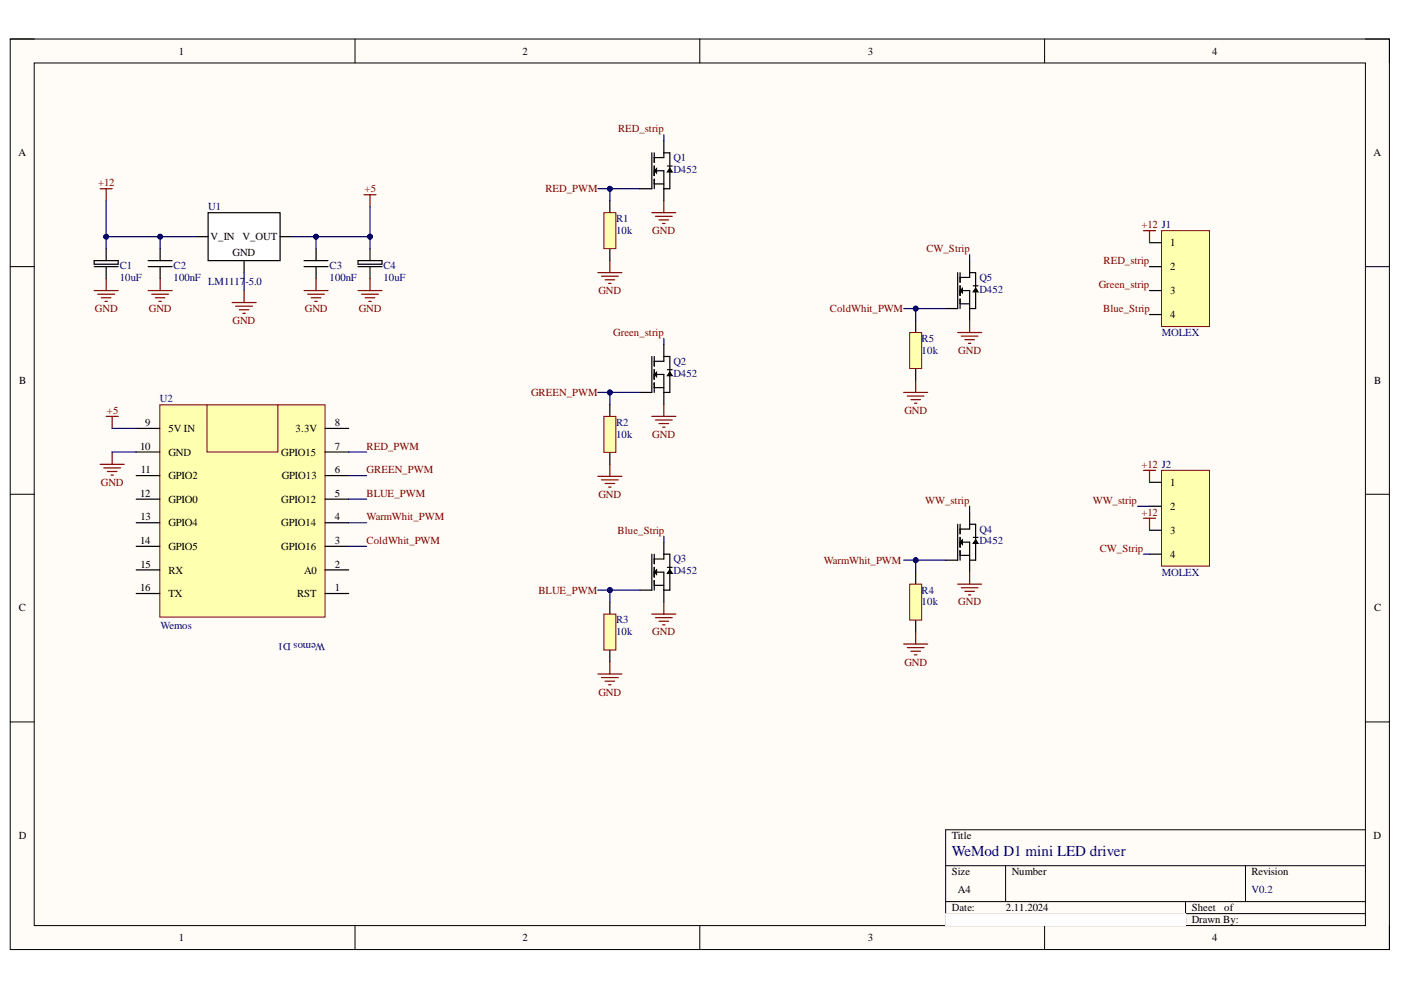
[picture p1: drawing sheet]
<svg xmlns="http://www.w3.org/2000/svg" width="297mm" height="210mm" viewBox="0 0 297 210" stroke-linecap="round" stroke-linejoin="round" font-family="sans-serif">
<defs><g id="words">
<text font-size="3.2" fill="#000080" x="201.8" y="181.5">WeMod D1 mini LED driver</text>
<g font-size="2.3">
<text x="37.9" y="11.6">1</text>
<text x="110.8" y="11.6">2</text>
<text x="184" y="11.6">3</text>
<text x="257" y="11.6">4</text>
<text x="3.9" y="33.1">A</text>
<text x="291.2" y="33.1">A</text>
<text x="44.7" y="51">V_IN</text>
<text x="51.4" y="51">V_OUT</text>
<text x="248.1" y="52.2">1</text>
<text x="49.3" y="54.3">GND</text>
<text x="248.1" y="57.3">2</text>
<text x="248.1" y="62.4">3</text>
<text x="248.1" y="67.4">4</text>
<text x="4.1" y="81.4">B</text>
<text x="291.3" y="81.4">B</text>
<text x="29.7" y="95.3">10</text>
<text x="30.8" y="90.3">9</text>
<text x="35.7" y="91.6">5V IN</text>
<text x="62.7" y="91.6">3.3V</text>
<text x="71" y="95.3">7</text>
<text x="71" y="90.3">8</text>
<text x="29.9" y="100.3">11</text>
<text x="35.7" y="96.6">GND</text>
<text x="35.7" y="101.6">GPIO2</text>
<text x="59.6" y="96.6">GPIO15</text>
<text x="59.7" y="101.6">GPIO13</text>
<text x="71" y="100.3">6</text>
<text x="29.7" y="105.3">12</text>
<text x="35.7" y="106.6">GPIO0</text>
<text x="59.6" y="106.6">GPIO12</text>
<text x="71" y="105.3">5</text>
<text x="248.1" y="103">1</text>
<text x="29.8" y="110.3">13</text>
<text x="35.7" y="111.6">GPIO4</text>
<text x="59.6" y="111.6">GPIO14</text>
<text x="71" y="110.3">4</text>
<text x="248.1" y="113.2">3</text>
<text x="248.1" y="108.1">2</text>
<text x="29.7" y="115.3">14</text>
<text x="35.7" y="116.5">GPIO5</text>
<text x="59.6" y="116.5">GPIO16</text>
<text x="71" y="115.3">3</text>
<text x="248.1" y="118.2">4</text>
<text x="29.7" y="125.3">16</text>
<text x="29.8" y="120.3">15</text>
<text x="35.7" y="121.6">RX</text>
<text x="64.5" y="121.6">A0</text>
<text x="71" y="125.3">1</text>
<text x="71" y="120.3">2</text>
<text x="4" y="129.6">C</text>
<text x="35.7" y="126.6">TX</text>
<text x="63" y="126.6">RST</text>
<text x="291.3" y="129.6">C</text>
<text x="4" y="177.9">D</text>
<text x="201.8" y="177.9">Title</text>
<text x="291.2" y="177.9">D</text>
<text x="201.8" y="185.6">Size</text>
<text x="214.5" y="185.6">Number</text>
<text x="265.4" y="185.6">Revision</text>
<text x="203.1" y="189.4">A4</text>
<text x="201.8" y="193.2">Date:</text>
<text x="213.2" y="193.2">2.11.2024</text>
<text x="213.2" y="195.7">F:\Projekty\..\WiFi-LED-rec-SCH.SchDoc</text>
<text x="252.7" y="193.2">Sheet</text>
<text x="252.7" y="195.7">Drawn By:</text>
<text x="259.6" y="193.2">of</text>
<text x="37.9" y="199.5">1</text>
<text x="110.8" y="199.5">2</text>
<text x="184" y="199.5">3</text>
<text x="257" y="199.5">4</text>
</g>
<g font-size="2.3" fill="#800000">
<text x="131" y="28.1">RED_strip</text>
<text x="20.8" y="39.5">+12</text>
<text x="77.3" y="40.7">+5</text>
<text x="115.6" y="40.7">RED_PWM</text>
<text x="138.3" y="49.7">GND</text>
<text x="196.4" y="53.5">CW_Strip</text>
<text x="242" y="48.3">+12 J1</text>
<text x="234" y="56">RED_strip</text>
<text x="126.9" y="62.4">GND</text>
<text x="233" y="61.1">Green_strip</text>
<text x="20.1" y="66.2">GND</text>
<text x="31.6" y="66.2">GND</text>
<text x="49.3" y="68.7">GND</text>
<text x="64.6" y="66.2">GND</text>
<text x="76" y="66.2">GND</text>
<text x="130" y="71.2">Green_strip</text>
<text x="175.9" y="66.2">ColdWhit_PWM</text>
<text x="233.9" y="66.2">Blue_Strip</text>
<text x="203.2" y="75">GND</text>
<text x="112.6" y="83.9">GREEN_PWM</text>
<text x="22.7" y="87.7">+5</text>
<text x="191.8" y="87.7">GND</text>
<text x="77.7" y="95.3">RED_PWM</text>
<text x="138.3" y="92.9">GND</text>
<text x="77.7" y="100.3">GREEN_PWM</text>
<text x="242" y="99.2">+12 J2</text>
<text x="21.4" y="103">GND</text>
<text x="77.7" y="105.3">BLUE_PWM</text>
<text x="126.9" y="105.6">GND</text>
<text x="196.2" y="106.8">WW_strip</text>
<text x="231.7" y="106.8">WW_strip</text>
<text x="77.7" y="110.3">WarmWhit_PWM</text>
<text x="130.9" y="113.2">Blue_Strip</text>
<text x="242" y="109.4">+12</text>
<text x="77.7" y="115.3">ColdWhit_PWM</text>
<text x="174.7" y="119.5">WarmWhit_PWM</text>
<text x="233.2" y="117">CW_Strip</text>
<text x="114.2" y="125.8">BLUE_PWM</text>
<text x="203.2" y="128.4">GND</text>
<text x="138.3" y="134.7">GND</text>
<text x="191.8" y="141.1">GND</text>
<text x="126.9" y="147.5">GND</text>
</g>
<g font-size="2.3" fill="#000080">
<text x="142.8" y="34.1">Q1</text>
<text x="142.8" y="36.7">D452</text>
<text x="44.2" y="44.5">U1</text>
<text x="130.6" y="47.1">R1</text>
<text x="130.6" y="49.7">10k</text>
<text x="25.4" y="59.6">10uF</text>
<text x="25.4" y="57">C1</text>
<text x="36.8" y="59.6">100nF</text>
<text x="36.8" y="57">C2</text>
<text x="69.9" y="59.6">100nF</text>
<text x="69.9" y="57">C3</text>
<text x="81.3" y="59.6">10uF</text>
<text x="81.3" y="57">C4</text>
<text x="207.7" y="59.6">Q5</text>
<text x="44.2" y="60.3">LM1117</text>
<text x="52" y="60.3">-5.0</text>
<text x="207.7" y="62.1">D452</text>
<text x="246.3" y="71.2">MOLEX</text>
<text x="142.8" y="77.3">Q2</text>
<text x="195.4" y="72.5">R5</text>
<text x="195.4" y="75">10k</text>
<text x="142.8" y="79.9">D452</text>
<text x="33.9" y="85.3">U2</text>
<text x="130.6" y="90.3">R2</text>
<text x="130.6" y="92.9">10k</text>
<text x="207.7" y="112.9">Q4</text>
<text x="142.8" y="119.2">Q3</text>
<text x="207.7" y="115.4">D452</text>
<text x="142.8" y="121.8">D452</text>
<text x="195.4" y="125.8">R4</text>
<text x="246.3" y="122">MOLEX</text>
<text x="195.4" y="128.4">10k</text>
<text x="34" y="133.4">Wemos</text>
<text x="68.9" y="136.3" transform="rotate(-180 68.9 136.3)">Wemos D1</text>
<text x="130.6" y="132.2">R3</text>
<text x="130.6" y="134.7">10k</text>
<text x="265.4" y="189.4">V0.2</text>
</g>
</g></defs>
<path d="M2.2 8.3h292.4v193h-292.4z" fill-rule="evenodd" fill="#fffcf8"/>
<path d="M2.2 8.3h292.4v193h-292.4z" fill="none" stroke="#000" stroke-width=".21"/>
<path d="M7.3 13.4h282.2v182.8h-282.2z" fill-rule="evenodd" fill="#fffcf8"/>
<g fill="none" stroke="#000" stroke-width=".21">
<path d="M2.2 8.3h5.1M7.3 13.4h282.2v182.8h-282.2zM75.3 8.3v5M148.4 8.3v5M221.5 8.3v5.1M289.5 8.3h5.1v5.1M2.2 56.5h5.1M289.5 56.5h5.1M2.2 104.8h5.1M289.5 104.8h5.1M2.2 153.1h5.1M289.5 153.1h5.1"/>
<path d="M289.5 175.9h-89v20.3M75.3 196.2v5.1M148.4 196.2v5.1M200.5 183.5h89M200.5 191.2h89M200.5 193.7h89M213.2 183.5v7.7M221.5 196.2v5.1M251.4 191.2v5M264.1 183.5v7.7M294.6 196.2v5.1"/>
</g>
<path d="M33.9 85.8h35v45h-35z" fill-rule="evenodd" fill="#ffffb0"/>
<path d="M33.9 85.8h35v45h-35z" fill="none" stroke="#800000" stroke-width=".21"/>
<g fill="none" stroke="#000" stroke-width=".25">
<path d="M28.9 95.8h5M28.9 90.8h5M68.9 95.8h5M68.9 90.8h5M28.9 115.8h5M28.9 110.8h5M28.9 105.8h5M28.9 100.8h5M68.9 115.8h5M68.9 110.8h5M68.9 105.8h5M68.9 100.8h5"/>
<path d="M28.9 125.8h5M28.9 120.8h5M68.9 125.8h5M68.9 120.8h5"/>
</g>
<path d="M43.9 85.8h15v10h-15z" fill-rule="evenodd" fill="#ffffb0"/>
<path d="M43.9 85.8h15v10h-15z" fill="none" stroke="#800000" stroke-width=".21"/>
<path d="M138.2 32.4v7.6h-2.5M138.7 32.4v2M138.7 35.2v2M138.7 38v2M138.7 39h2M138.7 36.2h2v6.4M140.7 32.4h1.3v7.6h-1.3M140.7 29.9v3.5h-2M141.5 35.2h1M142 35.7l.5 .8h-1zM129.3 42.6v2.5M129.3 52.7v2.6" fill="none" stroke="#000" stroke-width=".25"/>
<path d="M138.7 36.2l.5-.5v1zM142 35.7l.5 .8h-1z" fill="#000"/>
<path d="M138.7 36.2l.5-.5v1z" fill="none" stroke="#000" stroke-width=".21"/>
<path d="M128 45.1h2.6v7.6h-2.6z" fill-rule="evenodd" fill="#ffffb0"/>
<path d="M128 45.1h2.6v7.6h-2.6z" fill="none" stroke="#800000" stroke-width=".21"/>
<path d="M138.2 75.6v7.6h-2.5M138.7 75.6v2M138.7 78.4v2M138.7 79.4h2v6.3M140.7 75.6h1.3v7.6h-1.3M140.7 73v3.6h-2M141.5 78.4h1M142 78.9l.5 .7h-1zM129.3 85.7v2.6M129.3 95.9v2.5M138.7 81.2v2M138.7 82.2h2" fill="none" stroke="#000" stroke-width=".25"/>
<path d="M138.7 79.4l.5-.5v1zM142 78.9l.5 .7h-1z" fill="#000"/>
<path d="M138.7 79.4l.5-.5v1z" fill="none" stroke="#000" stroke-width=".21"/>
<path d="M128 88.3h2.6v7.6h-2.6z" fill-rule="evenodd" fill="#ffffb0"/>
<path d="M128 88.3h2.6v7.6h-2.6z" fill="none" stroke="#800000" stroke-width=".21"/>
<path d="M138.2 117.5v7.6h-2.5M138.7 117.5v2M140.7 117.5h1.3v7.6h-1.3M140.7 115v3.5h-2M129.3 127.7v2.5M129.3 137.8v2.6M138.7 120.3v2M138.7 123.1v2M138.7 124.1h2M138.7 121.3h2v6.4M141.5 120.3h1M142 120.8l.5 .8h-1z" fill="none" stroke="#000" stroke-width=".25"/>
<path d="M139.2 120.8v1l-.5-.5zM142 120.8l.5 .8h-1z" fill="#000"/>
<path d="M139.2 120.8v1l-.5-.5z" fill="none" stroke="#000" stroke-width=".21"/>
<path d="M128 130.2h2.6v7.6h-2.6z" fill-rule="evenodd" fill="#ffffb0"/>
<path d="M128 130.2h2.6v7.6h-2.6z" fill="none" stroke="#800000" stroke-width=".21"/>
<g fill="none" stroke="#000" stroke-width=".25">
<path d="M20 56.5h5.1M20 55.3h5.1v.7h-5.1zM22.5 52.7v2.6M22.5 56.5v2.6M31.4 56.5h5.1M31.4 55.3h5.1M34 52.7v2.6M34 56.5v2.6M64.5 56.5h5M64.5 55.3h5M67 52.7v2.6M67 56.5v2.6"/>
<path d="M203 111.2v7.6h-2.5M203.6 111.2v2M203.6 113.9v2.1M203.6 116.7v2.1M203.6 117.8h2M203.6 115h2v6.3M205.6 111.2h1.3v7.6h-1.3M205.6 108.6v3.6h-2M206.3 113.9h1.1M206.9 114.4l.5 .8h-1.1zM194.1 121.3v2.6M194.1 131.5v2.5"/>
</g>
<path d="M203.6 115l.5-.6v1.1zM206.9 114.4l.5 .8h-1.1z" fill="#000"/>
<path d="M203.6 115l.5-.6v1.1z" fill="none" stroke="#000" stroke-width=".21"/>
<path d="M192.9 123.9h2.5v7.6h-2.5z" fill-rule="evenodd" fill="#ffffb0"/>
<path d="M192.9 123.9h2.5v7.6h-2.5z" fill="none" stroke="#800000" stroke-width=".21"/>
<path d="M203 57.8v7.6h-2.5M203.6 57.8v2M205.6 57.8h1.3v7.6h-1.3M205.6 55.3v3.5h-2M194.1 68v2.5M194.1 78.1v2.6M203.6 60.6v2M203.6 63.4v2M203.6 64.4h2M203.6 61.6h2v6.4M206.3 60.6h1.1M206.9 61.1l.5 .8h-1.1z" fill="none" stroke="#000" stroke-width=".25"/>
<path d="M203.6 61.6l.5-.5v1zM206.9 61.1l.5 .8h-1.1z" fill="#000"/>
<path d="M203.6 61.6l.5-.5v1z" fill="none" stroke="#000" stroke-width=".21"/>
<path d="M192.9 70.5h2.5v7.6h-2.5z" fill-rule="evenodd" fill="#ffffb0"/>
<path d="M192.9 70.5h2.5v7.6h-2.5z" fill="none" stroke="#800000" stroke-width=".21"/>
<g fill="none" stroke="#800000" stroke-width=".25">
<path d="M34 59.1v2.5M67 59.1v2.5M126.8 57.8h5M127.5 58.6h3.6M128.3 59.3h2M129.3 55.3v2.5M31.4 61.6h5.1M32.2 62.4h3.5M32.9 63.1h2.1M33.7 63.9h.5M49.2 64.2h5.1M50 64.9h3.5"/>
<path d="M50.7 65.7h2.1M51.5 66.4h.5M51.8 61.6v2.6M64.5 61.6h5M65.2 62.4h3.6M66 63.1h2M66.8 63.9h.5M129 60.1h.6M129.3 98.4v2.6M191.6 83.2h5.1M192.4 84h3.5M193.1 84.7h2.1"/>
<path d="M193.9 85.5h.5M194.1 80.7v2.5M126.8 101h5M127.5 101.7h3.6M128.3 102.5h2M129 103.3h.6M191.6 136.5h5.1M192.4 137.3h3.5M193.1 138.1h2.1M193.9 138.8h.5M194.1 134v2.5M126.8 142.9h5"/>
<path d="M127.5 143.7h3.6M128.3 144.4h2M129 145.2h.6M129.3 140.4v2.5"/>
</g>
<path d="M246.3 48.9h10.1v20.3h-10.1z" fill-rule="evenodd" fill="#ffffb0"/>
<path d="M246.3 48.9h10.1v20.3h-10.1z" fill="none" stroke="#800000" stroke-width=".21"/>
<path d="M243.7 56.5h2.6M243.7 51.5h2.6M243.7 66.7h2.6M243.7 61.6h2.6" fill="none" stroke="#000" stroke-width=".25"/>
<path d="M246.3 99.7h10.1v20.3h-10.1z" fill-rule="evenodd" fill="#ffffb0"/>
<path d="M246.3 99.7h10.1v20.3h-10.1z" fill="none" stroke="#800000" stroke-width=".21"/>
<path d="M243.7 117.5h2.6M243.7 112.4h2.6M243.7 107.3h2.6M243.7 102.3h2.6" fill="none" stroke="#000" stroke-width=".25"/>
<g fill="none" stroke="#800000" stroke-width=".25">
<path d="M21.2 40h2.6M22.5 40v2.6M77.2 41.3h2.5M78.5 41.3v2.5M138.2 45.1h5.1M139 45.9h3.5M139.7 46.6h2.1M140.5 47.4h.5M140.7 42.6v2.5M242.5 48.9h2.5M243.7 48.9v2.6M203 70.5h5.1"/>
<path d="M203.8 71.3h3.6M204.6 72h2M205.3 72.8h.5M205.6 68v2.5M22.5 88.3h2.6M23.8 88.3v2.5M138.2 88.3h5.1M139 89h3.5M139.7 89.8h2.1M140.5 90.6h.5M140.7 85.7v2.6M242.5 99.7h2.5"/>
<path d="M243.7 99.7v2.6M242.5 109.9h2.5M243.7 109.9v2.5M138.2 130.2h5.1M139 131h3.5M139.7 131.7h2.1M140.5 132.5h.5M140.7 127.7v2.5M203 123.9h5.1M203.8 124.6h3.6M204.6 125.4h2M205.3 126.1h.5"/>
<path d="M205.6 121.3v2.6"/>
</g>
<path d="M44.1 45.1h15.3v10.2h-15.3z" fill-rule="evenodd" fill="#fff"/>
<path d="M41.6 50.2h2.5M44.1 45.1h15.3v10.2h-15.3zM51.8 55.3v2.5M59.4 50.2h2.5M75.9 56.5h5.1M75.9 55.3h5.1v.7h-5.1zM78.5 52.7v2.6M78.5 56.5v2.6" fill="none" stroke="#000" stroke-width=".25"/>
<g fill="none" stroke="#800000" stroke-width=".25">
<path d="M22.5 59.1v2.5M78.5 59.1v2.5M20 61.6h5.1M20.7 62.4h3.6M21.5 63.1h2M22.3 63.9h.5M75.9 61.6h5.1M76.7 62.4h3.5M77.4 63.1h2.1M78.2 63.9h.5M21.2 98.4h5.1M22 99.2h3.6"/>
<path d="M22.8 100h2M23.8 95.9v2.5M23.5 100.7h.5"/>
</g>
<path d="M41.6 50.2h-19.1v2.5M205.6 107.3v1.3" fill="none" stroke="#000080" stroke-width=".25"/>
<circle cx="22.5" cy="50.2" r=".51" fill="#000080"/>
<circle cx="22.5" cy="50.2" r=".51" fill="none" stroke="#000080" stroke-width=".21"/>
<circle cx="34" cy="50.2" r=".51" fill="#000080"/>
<circle cx="34" cy="50.2" r=".51" fill="none" stroke="#000080" stroke-width=".21"/>
<path d="M78.5 43.8v6.4h-16.6M23.8 90.8h5.1M28.9 95.8l-5.1 .1" fill="none" stroke="#000080" stroke-width=".25"/>
<circle cx="67" cy="50.2" r=".51" fill="#000080"/>
<circle cx="67" cy="50.2" r=".51" fill="none" stroke="#000080" stroke-width=".21"/>
<circle cx="78.4" cy="50.2" r=".51" fill="#000080"/>
<circle cx="78.4" cy="50.2" r=".51" fill="none" stroke="#000080" stroke-width=".21"/>
<path d="M73.9 95.8h3.8M73.9 115.8h3.8M73.9 110.8h3.8M73.9 105.8h3.8M73.9 100.8h3.8M126.8 125.1h8.9" fill="none" stroke="#000080" stroke-width=".25"/>
<circle cx="129.3" cy="125.1" r=".51" fill="#000080"/>
<circle cx="129.3" cy="125.1" r=".51" fill="none" stroke="#000080" stroke-width=".21"/>
<path d="M126.8 83.2h8.9" fill="none" stroke="#000080" stroke-width=".25"/>
<circle cx="129.3" cy="83.2" r=".51" fill="#000080"/>
<circle cx="129.3" cy="83.2" r=".51" fill="none" stroke="#000080" stroke-width=".21"/>
<path d="M126.8 40h8.9" fill="none" stroke="#000080" stroke-width=".25"/>
<circle cx="129.3" cy="40" r=".51" fill="#000080"/>
<circle cx="129.3" cy="40" r=".51" fill="none" stroke="#000080" stroke-width=".21"/>
<path d="M191.6 118.8h8.9" fill="none" stroke="#000080" stroke-width=".25"/>
<circle cx="194.1" cy="118.8" r=".51" fill="#000080"/>
<circle cx="194.1" cy="118.8" r=".51" fill="none" stroke="#000080" stroke-width=".21"/>
<path d="M191.6 65.4h8.9" fill="none" stroke="#000080" stroke-width=".25"/>
<circle cx="194.1" cy="65.4" r=".51" fill="#000080"/>
<circle cx="194.1" cy="65.4" r=".51" fill="none" stroke="#000080" stroke-width=".21"/>
<path d="M22.5 42.6v7.6M241.2 107.3h2.5M242.5 117.5h1.2" fill="none" stroke="#000080" stroke-width=".25"/>
<circle cx="22.5" cy="50.2" r=".51" fill="#000080"/>
<circle cx="22.5" cy="50.2" r=".51" fill="none" stroke="#000080" stroke-width=".21"/>
<path d="M34 50.2v2.5" fill="none" stroke="#000080" stroke-width=".25"/>
<circle cx="34" cy="50.2" r=".51" fill="#000080"/>
<circle cx="34" cy="50.2" r=".51" fill="none" stroke="#000080" stroke-width=".21"/>
<path d="M51.8 57.8v3.8M67 50.2v2.5" fill="none" stroke="#000080" stroke-width=".25"/>
<circle cx="67" cy="50.2" r=".51" fill="#000080"/>
<circle cx="67" cy="50.2" r=".51" fill="none" stroke="#000080" stroke-width=".21"/>
<path d="M78.5 50.2v2.5" fill="none" stroke="#000080" stroke-width=".25"/>
<circle cx="78.4" cy="50.2" r=".51" fill="#000080"/>
<circle cx="78.4" cy="50.2" r=".51" fill="none" stroke="#000080" stroke-width=".21"/>
<path d="M129.3 125.1v2.6" fill="none" stroke="#000080" stroke-width=".25"/>
<circle cx="129.3" cy="125.1" r=".51" fill="#000080"/>
<circle cx="129.3" cy="125.1" r=".51" fill="none" stroke="#000080" stroke-width=".21"/>
<path d="M129.3 83.2v2.5" fill="none" stroke="#000080" stroke-width=".25"/>
<circle cx="129.3" cy="83.2" r=".51" fill="#000080"/>
<circle cx="129.3" cy="83.2" r=".51" fill="none" stroke="#000080" stroke-width=".21"/>
<path d="M129.3 40v2.6" fill="none" stroke="#000080" stroke-width=".25"/>
<circle cx="129.3" cy="40" r=".51" fill="#000080"/>
<circle cx="129.3" cy="40" r=".51" fill="none" stroke="#000080" stroke-width=".21"/>
<path d="M140.7 28.6v1.3M140.7 71.8v1.2M140.7 113.7v1.3M194.1 118.8v2.5" fill="none" stroke="#000080" stroke-width=".25"/>
<circle cx="194.1" cy="118.8" r=".51" fill="#000080"/>
<circle cx="194.1" cy="118.8" r=".51" fill="none" stroke="#000080" stroke-width=".21"/>
<path d="M194.1 65.4v2.6" fill="none" stroke="#000080" stroke-width=".25"/>
<circle cx="194.1" cy="65.4" r=".51" fill="#000080"/>
<circle cx="194.1" cy="65.4" r=".51" fill="none" stroke="#000080" stroke-width=".21"/>
<path d="M205.6 54v1.3" fill="none" stroke="#000080" stroke-width=".25"/>
<path d="M200.5 193.7h50.9v2.5h-50.9z" fill-rule="evenodd" fill="#fff"/>
<path d="M200.5 193.7h50.9v2.5h-50.9z" fill="none" stroke="#fff" stroke-width=".21"/>
<use href="#words"/>
</svg>
